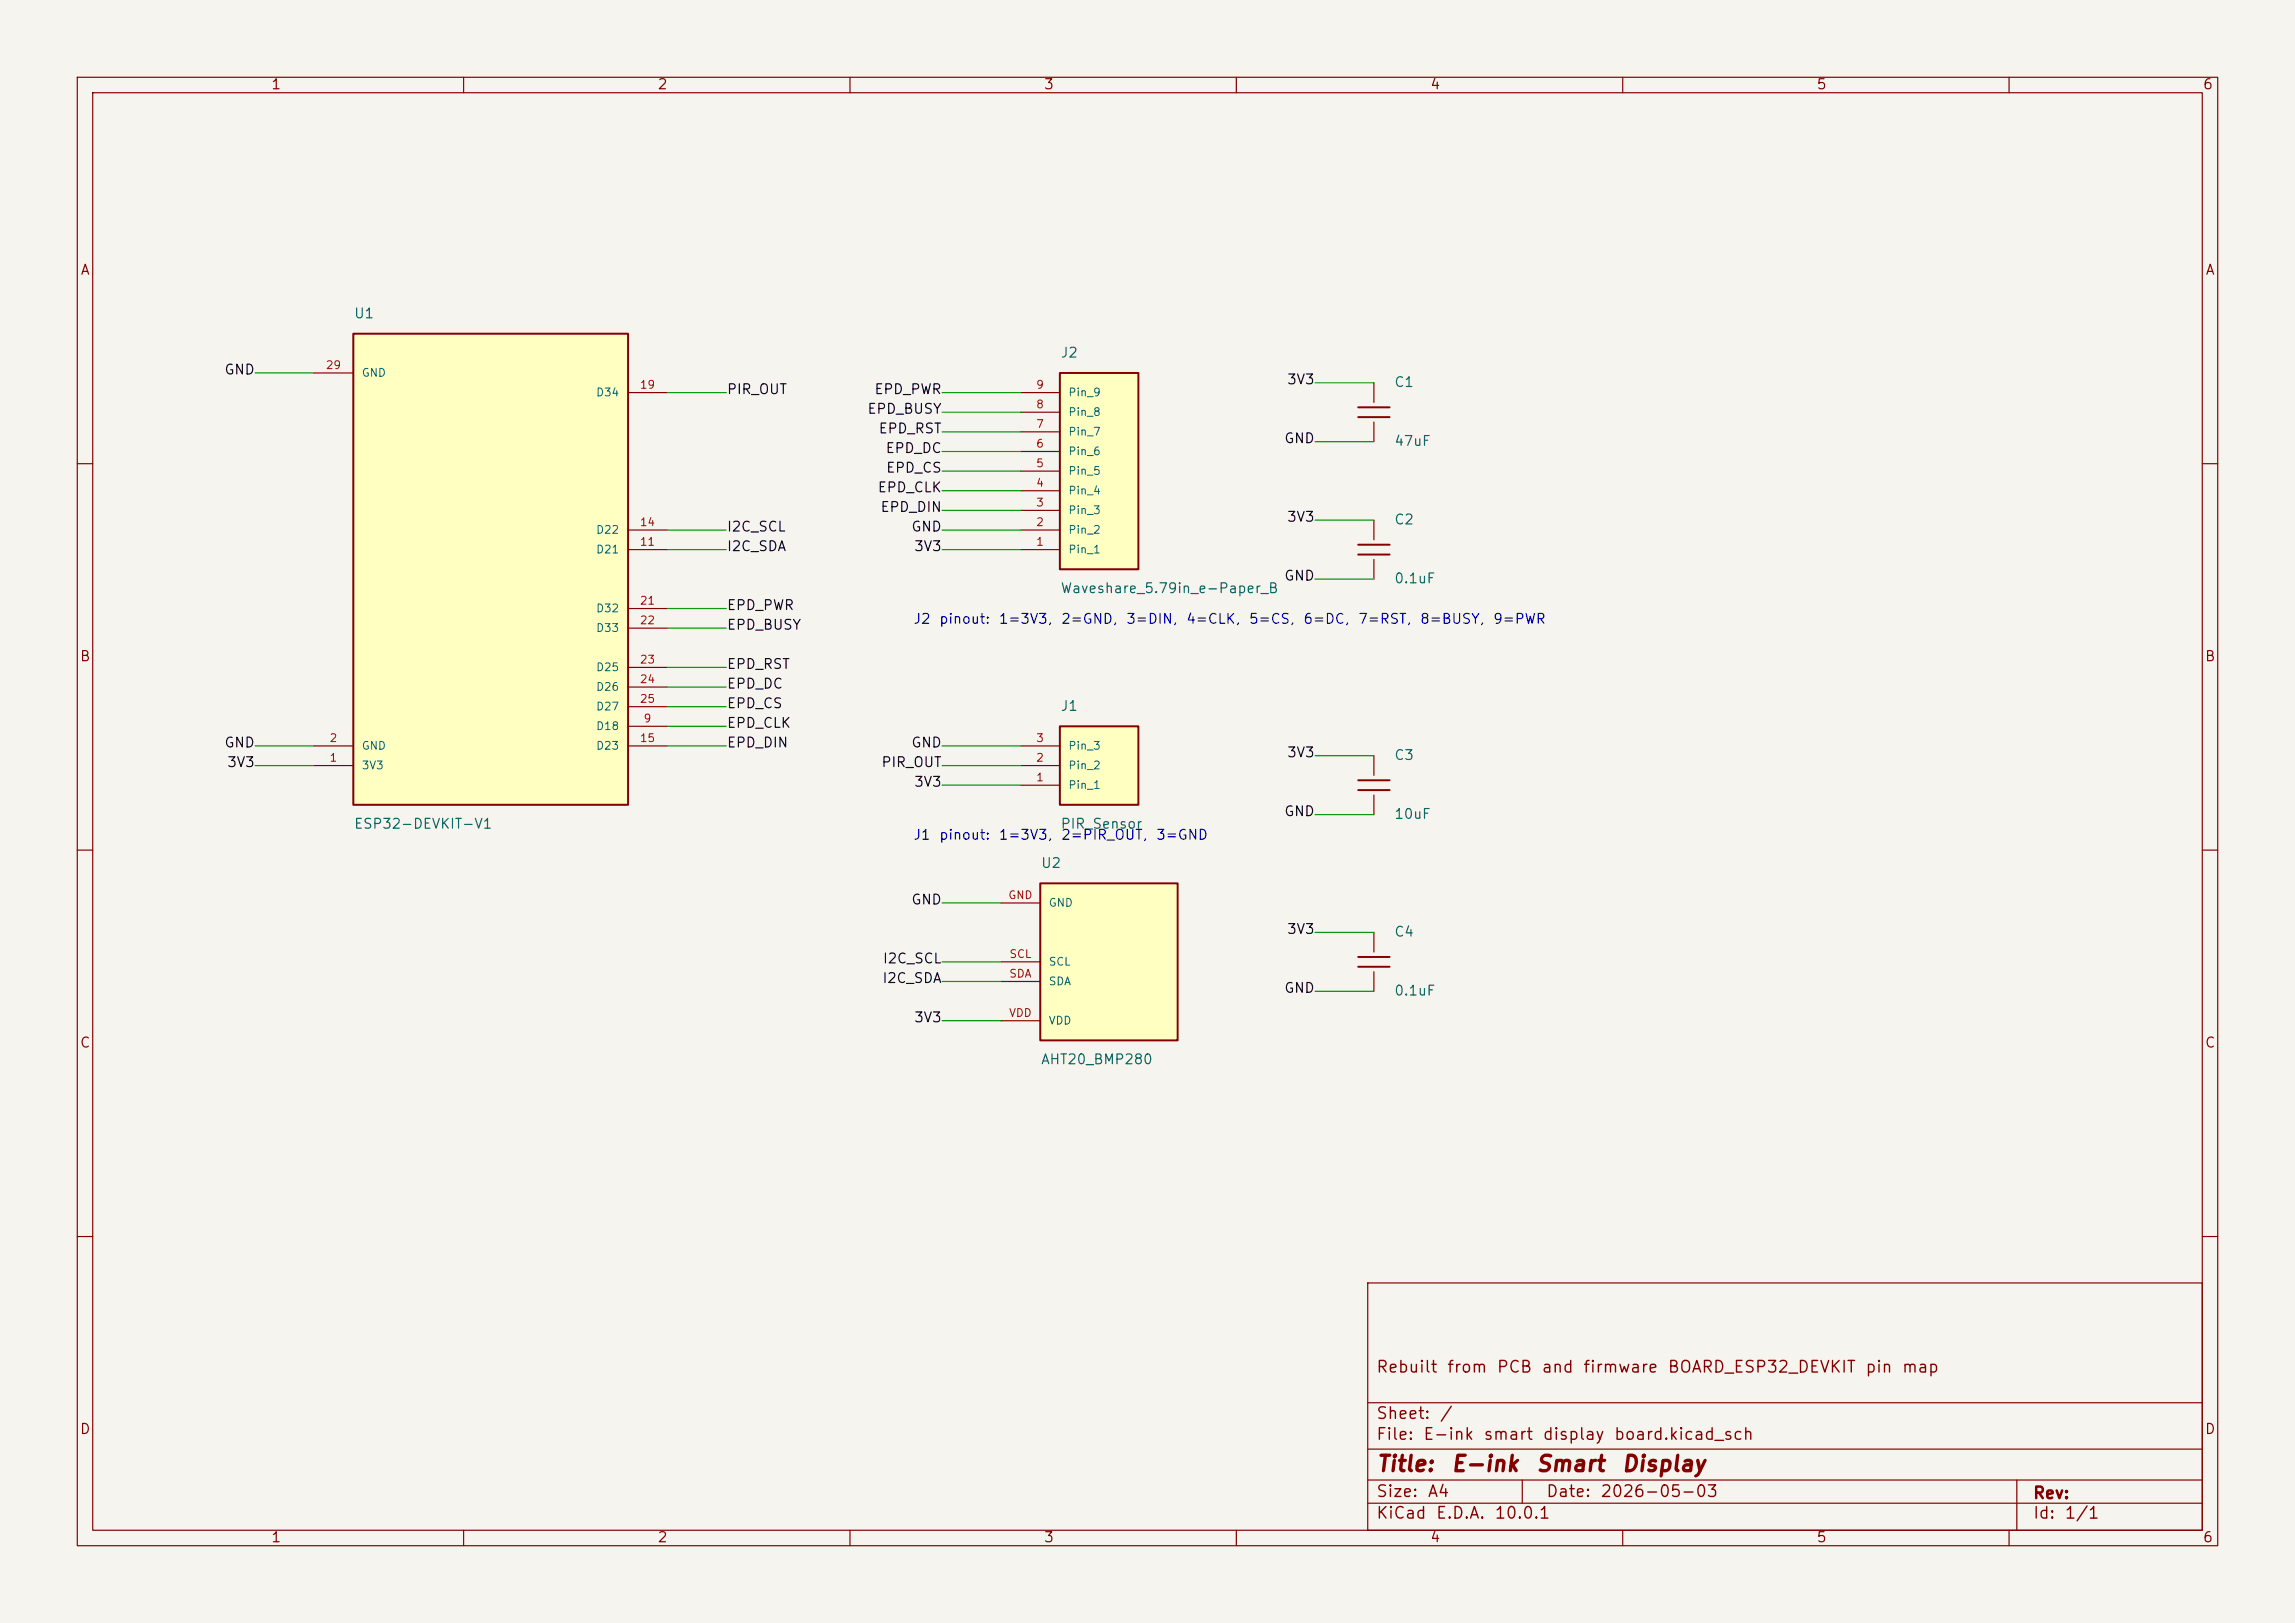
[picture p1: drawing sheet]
<svg xmlns="http://www.w3.org/2000/svg" width="297mm" height="210mm" viewBox="0 0 297 210" stroke-linecap="round" stroke-linejoin="round" font-family="sans-serif">
<defs><g id="words">
<g font-size="2" fill="#840000">
<text x="178" y="190.9">Title:</text>
<text x="187.7" y="190.9">E-ink</text>
<text x="198.6" y="190.9">Smart</text>
<text x="209.7" y="190.9">Display</text>
</g>
<g font-size="1.5" fill="#840000">
<text x="178" y="178">Rebuilt</text>
<text x="187.2" y="178">from</text>
<text x="193.6" y="178">PCB</text>
<text x="199.4" y="178">and</text>
<text x="204.8" y="178">firmware</text>
<text x="215.7" y="178">BOARD_ESP32_DEVKIT</text>
<text x="241.3" y="178">pin</text>
<text x="246" y="178">map</text>
<text x="178" y="184">Sheet:</text>
<text x="186.2" y="184">/</text>
<text x="178" y="186.7">File:</text>
<text x="184.1" y="186.7">E-ink</text>
<text x="191.9" y="186.7">smart</text>
<text x="199.5" y="186.7">display</text>
<text x="208.8" y="186.7">board.kicad_sch</text>
<text x="178" y="196.9">KiCad</text>
<text x="178" y="194.1">Size:</text>
<text x="184.7" y="194.1">A4</text>
<text x="185.7" y="196.9">E.D.A.</text>
<text x="193.3" y="196.9">10.0.1</text>
<text x="200" y="194.1">Date:</text>
<text x="207" y="194.1">2026-05-03</text>
<text x="263" y="194.3">Rev:</text>
<text x="263" y="196.9">Id:</text>
<text x="267.1" y="196.9">1/1</text>
</g>
<g font-size="1.3" fill="#840000">
<text x="35" y="11.9">1</text>
<text x="85" y="11.9">2</text>
<text x="135" y="11.9">3</text>
<text x="185" y="11.9">4</text>
<text x="235" y="11.9">5</text>
<text x="285" y="11.9">6</text>
<text x="10.3" y="35.9">A</text>
<text x="285.3" y="35.9">A</text>
<text x="10.3" y="85.9">B</text>
<text x="285.3" y="85.9">B</text>
<text x="10.3" y="135.9">C</text>
<text x="285.3" y="135.9">C</text>
<text x="10.3" y="185.9">D</text>
<text x="285.3" y="185.9">D</text>
<text x="35" y="199.9">1</text>
<text x="85" y="199.9">2</text>
<text x="135" y="199.9">3</text>
<text x="185" y="199.9">4</text>
<text x="235" y="199.9">5</text>
<text x="285" y="199.9">6</text>
</g>
<g font-size="1.3" fill="#006464">
<text x="45.7" y="41.5">U1</text>
<text x="137.2" y="46.6">J2</text>
<text x="180.3" y="50.4">C1</text>
<text x="180.3" y="58">47uF</text>
<text x="180.3" y="68.2">C2</text>
<text x="137.2" y="77.1">Waveshare_5.79in_e-Paper_B</text>
<text x="180.3" y="75.8">0.1uF</text>
<text x="137.2" y="92.3">J1</text>
<text x="180.3" y="98.7">C3</text>
<text x="45.7" y="107.5">ESP32-DEVKIT-V1</text>
<text x="137.2" y="107.5">PIR_Sensor</text>
<text x="180.3" y="106.3">10uF</text>
<text x="134.6" y="112.6">U2</text>
<text x="180.3" y="121.5">C4</text>
<text x="180.3" y="129.1">0.1uF</text>
<text x="134.6" y="138">AHT20_BMP280</text>
</g>
<g font-size="1.3" fill="#0f0f0f">
<text x="28.9" y="48.8">GND</text>
<text x="94" y="51.3">PIR_OUT</text>
<text x="112.2" y="53.9">EPD_BUSY</text>
<text x="113.1" y="51.3">EPD_PWR</text>
<text x="166.5" y="50">3V3</text>
<text x="113.6" y="56.4">EPD_RST</text>
<text x="114.5" y="58.9">EPD_DC</text>
<text x="166.1" y="57.7">GND</text>
<text x="113.5" y="64">EPD_CLK</text>
<text x="114.6" y="61.5">EPD_CS</text>
<text x="94" y="71.6">I2C_SDA</text>
<text x="94" y="69.1">I2C_SCL</text>
<text x="113.9" y="66.6">EPD_DIN</text>
<text x="117.8" y="69.1">GND</text>
<text x="118.2" y="71.6">3V3</text>
<text x="166.5" y="67.8">3V3</text>
<text x="166.1" y="75.4">GND</text>
<text x="94" y="79.3">EPD_PWR</text>
<text x="94" y="81.8">EPD_BUSY</text>
<text x="94" y="89.4">EPD_DC</text>
<text x="94" y="86.9">EPD_RST</text>
<text x="94" y="94.5">EPD_CLK</text>
<text x="94" y="92">EPD_CS</text>
<text x="28.9" y="97">GND</text>
<text x="29.3" y="99.6">3V3</text>
<text x="94" y="97">EPD_DIN</text>
<text x="114" y="99.6">PIR_OUT</text>
<text x="117.8" y="97">GND</text>
<text x="166.5" y="98.3">3V3</text>
<text x="118.2" y="102.1">3V3</text>
<text x="166.1" y="105.9">GND</text>
<text x="117.8" y="117.4">GND</text>
<text x="114.2" y="125">I2C_SCL</text>
<text x="166.5" y="121.2">3V3</text>
<text x="114.1" y="127.5">I2C_SDA</text>
<text x="166.1" y="128.8">GND</text>
<text x="118.2" y="132.6">3V3</text>
</g>
<g font-size="1.3" fill="#0000c2">
<text x="118.1" y="81">J2</text>
<text x="121.5" y="81">pinout:</text>
<text x="129.2" y="81">1=3V3,</text>
<text x="137.2" y="81">2=GND,</text>
<text x="145.7" y="81">3=DIN,</text>
<text x="153.4" y="81">4=CLK,</text>
<text x="161.5" y="81">5=CS,</text>
<text x="168.6" y="81">6=DC,</text>
<text x="175.7" y="81">7=RST,</text>
<text x="183.7" y="81">8=BUSY,</text>
<text x="193.1" y="81">9=PWR</text>
<text x="118.1" y="109">J1</text>
<text x="121.5" y="109">pinout:</text>
<text x="129.2" y="109">1=3V3,</text>
<text x="137.2" y="109">2=PIR_OUT,</text>
<text x="149.5" y="109">3=GND</text>
</g>
<g font-size="1" fill="#a90000">
<text x="42.1" y="48">29</text>
<text x="82.7" y="50.5">19</text>
<text x="134" y="53.1">8</text>
<text x="134" y="50.5">9</text>
<text x="134" y="58.2">6</text>
<text x="134" y="55.6">7</text>
<text x="134" y="65.8">3</text>
<text x="134" y="63.2">4</text>
<text x="134" y="60.7">5</text>
<text x="82.7" y="70.9">11</text>
<text x="82.7" y="68.3">14</text>
<text x="134" y="70.9">1</text>
<text x="134" y="68.3">2</text>
<text x="82.7" y="78.5">21</text>
<text x="82.7" y="81">22</text>
<text x="82.7" y="86.1">23</text>
<text x="82.7" y="88.6">24</text>
<text x="82.7" y="91.2">25</text>
<text x="83.2" y="93.7">9</text>
<text x="42.6" y="98.8">1</text>
<text x="42.6" y="96.3">2</text>
<text x="82.7" y="96.3">15</text>
<text x="134" y="101.3">1</text>
<text x="134" y="98.8">2</text>
<text x="134" y="96.3">3</text>
<text x="130.4" y="116.6">GND</text>
<text x="130.5" y="124.2">SCL</text>
<text x="130.5" y="131.8">VDD</text>
<text x="130.5" y="126.7">SDA</text>
</g>
<g font-size="1" fill="#006464">
<text x="46.7" y="49">GND</text>
<text x="77.1" y="51.5">D34</text>
<text x="138.2" y="51.5">Pin_9</text>
<text x="138.2" y="59.2">Pin_6</text>
<text x="138.2" y="56.6">Pin_7</text>
<text x="138.2" y="54.1">Pin_8</text>
<text x="138.2" y="64.2">Pin_4</text>
<text x="138.2" y="61.7">Pin_5</text>
<text x="77.1" y="71.9">D21</text>
<text x="77.1" y="69.3">D22</text>
<text x="138.2" y="71.9">Pin_1</text>
<text x="138.2" y="69.3">Pin_2</text>
<text x="138.2" y="66.8">Pin_3</text>
<text x="77.1" y="79.5">D32</text>
<text x="77.1" y="82">D33</text>
<text x="77.1" y="87.1">D25</text>
<text x="77.1" y="89.6">D26</text>
<text x="77.1" y="94.7">D18</text>
<text x="77.1" y="92.2">D27</text>
<text x="46.7" y="99.8">3V3</text>
<text x="46.7" y="97.3">GND</text>
<text x="77.1" y="97.3">D23</text>
<text x="138.2" y="99.8">Pin_2</text>
<text x="138.2" y="97.3">Pin_3</text>
<text x="138.2" y="102.3">Pin_1</text>
<text x="135.6" y="117.6">GND</text>
<text x="135.6" y="125.2">SCL</text>
<text x="135.6" y="127.7">SDA</text>
<text x="135.6" y="132.8">VDD</text>
</g>
</g></defs>
<path d="M0 0h297v210h-297z" fill="#f5f4ef" stroke="#f5f4ef" stroke-width=".13"/>
<g fill="none" stroke="#840000" stroke-width=".15">
<path d="M10 10h277v190h-277zM12 12h273v186h-273zM60 10v2M110 10v2M160 10v2M210 10v2M260 10v2M10 60h2M285 60h2M10 110h2M285 110h2M10 160h2"/>
<path d="M177 166h108v32h-108zM285 160h2M60 198v2M110 198v2M160 198v2M177 194.5h108M177 191.5h108M177 187.5h108M177 181.5h108M197 191.5v3M210 198v2M260 198v2"/>
<path d="M261 191.5v6.5"/>
</g>
<path d="M137.2 48.3h10.1v25.4h-10.1z" fill="#ffffc2"/>
<path d="M137.2 48.3h10.1v25.4h-10.1zM175.8 101h4M175.8 102.2h4M175.8 123.8h4M175.8 125.1h4" fill="none" stroke="#840000" stroke-width=".25"/>
<g fill="none" stroke="#840000" stroke-width=".15">
<path d="M132.1 58.4h5.1M132.1 55.9h5.1M132.1 53.3h5.1M132.1 50.8h5.1M132.1 71.1h5.1M132.1 68.6h5.1M132.1 66h5.1M132.1 63.5h5.1M132.1 61h5.1M177.8 97.8v2.5M177.8 102.9v2.5M177.8 120.7v2.5"/>
<path d="M177.8 125.7v2.6"/>
</g>
<path d="M134.6 114.3h17.8v20.3h-17.8z" fill="#ffffc2"/>
<path d="M175.8 70.5h4M175.8 71.8h4M134.6 114.3h17.8v20.3h-17.8z" fill="none" stroke="#840000" stroke-width=".25"/>
<path d="M177.8 67.3v2.6M177.8 72.4v2.5M129.5 116.8h5.1M129.5 124.5h5.1M129.5 127h5.1M129.5 132.1h5.1" fill="none" stroke="#840000" stroke-width=".15"/>
<path d="M137.2 94h10.1v10.1h-10.1z" fill="#ffffc2"/>
<path d="M175.8 52.7h4M175.8 54h4M137.2 94h10.1v10.1h-10.1z" fill="none" stroke="#840000" stroke-width=".25"/>
<path d="M177.8 49.5v2.6M177.8 54.6v2.6M132.1 99.1h5.1M132.1 96.5h5.1M132.1 101.6h5.1" fill="none" stroke="#840000" stroke-width=".15"/>
<path d="M45.7 43.2h35.6v60.9h-35.6z" fill="#ffffc2"/>
<path d="M45.7 43.2h35.6v60.9h-35.6z" fill="none" stroke="#840000" stroke-width=".25"/>
<g fill="none" stroke="#840000" stroke-width=".15">
<path d="M40.6 48.3h5.1M81.3 50.8h5.1M81.3 71.1h5.1M81.3 68.6h5.1M81.3 78.7h5.1M40.6 99.1h5.1M40.6 96.5h5.1M81.3 96.5h5.1M81.3 94h5.1M81.3 81.3h5.1M81.3 86.4h5.1M81.3 88.9h5.1"/>
<path d="M81.3 91.4h5.1"/>
</g>
<g fill="none" stroke="#009600" stroke-width=".15">
<path d="M33 48.3h7.6M86.4 50.8h7.6M121.9 50.8h10.2M121.9 55.9h10.2M121.9 53.3h10.2M121.9 58.4h10.2M170.2 49.5h7.6M170.2 57.2h7.6M86.4 78.7h7.6M86.4 68.6h7.6M86.4 71.1h7.6M121.9 68.6h10.2"/>
<path d="M121.9 71.1h10.2M121.9 66h10.2M121.9 63.5h10.2M121.9 61h10.2M170.2 74.9h7.6M170.2 67.3h7.6M33 99.1h7.6M33 96.5h7.6M86.4 96.5h7.6M86.4 91.4h7.6M86.4 88.9h7.6M86.4 86.4h7.6"/>
<path d="M86.4 81.3h7.6M86.4 94h7.6M121.9 99.1h10.2M121.9 96.5h10.2M170.2 97.8h7.6M121.9 101.6h10.2M121.9 116.8h7.6M170.2 105.4h7.6M121.9 124.5h7.6M121.9 132.1h7.6M121.9 127h7.6M170.2 120.7h7.6"/>
<path d="M170.2 128.3h7.6"/>
</g>
<use href="#words"/>
</svg>
